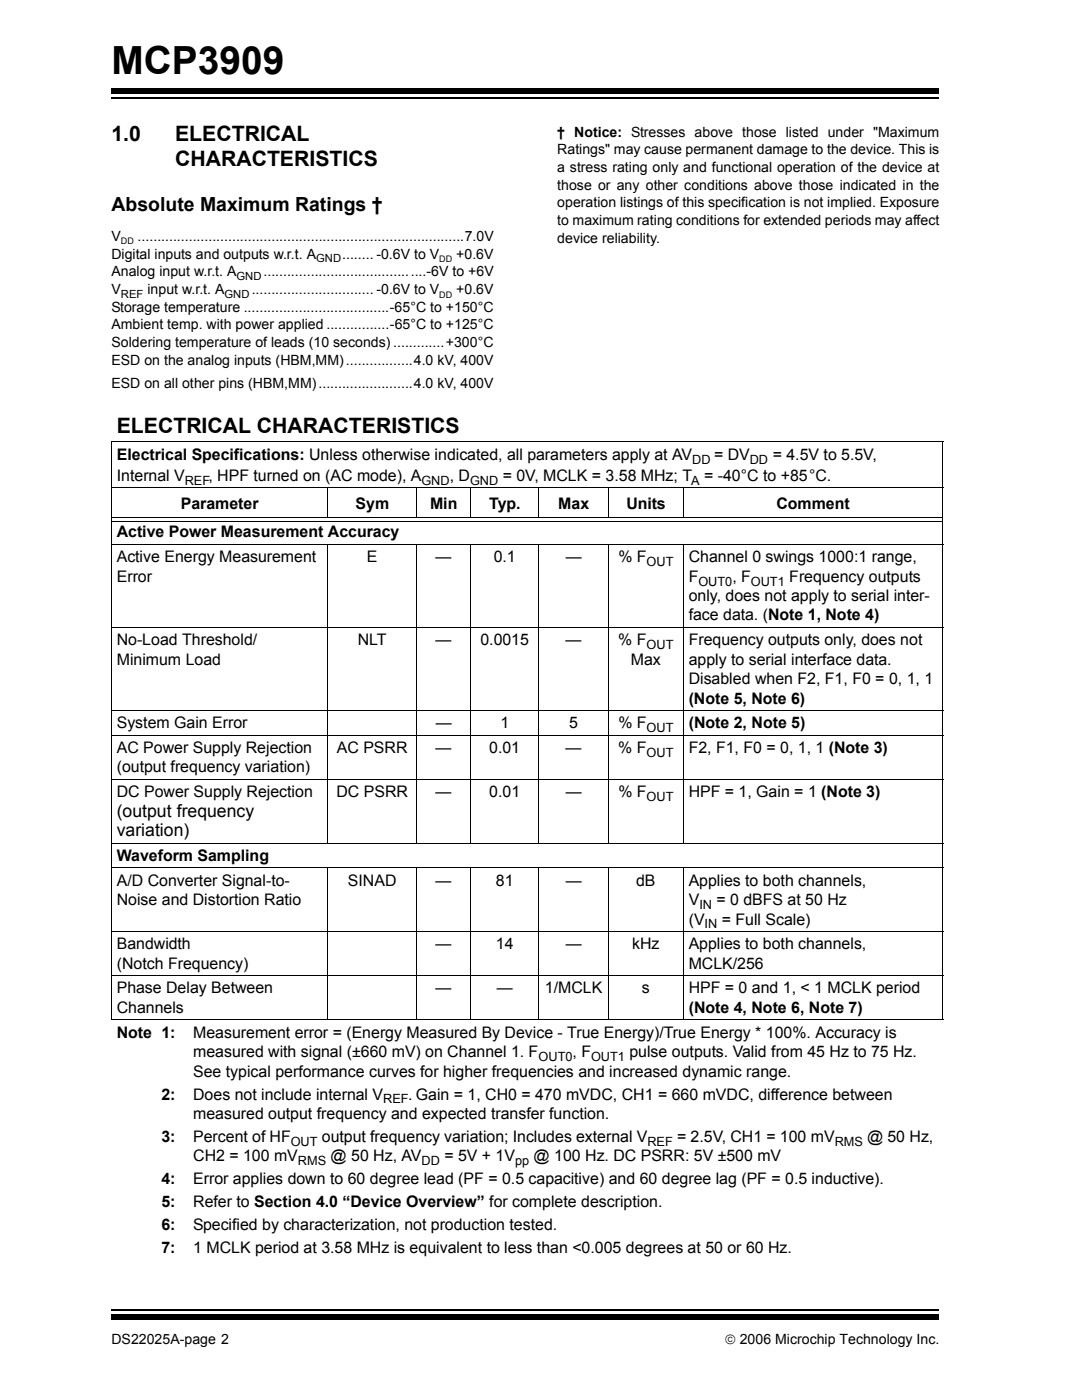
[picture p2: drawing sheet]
<svg xmlns="http://www.w3.org/2000/svg" width="216mm" height="279mm" viewBox="0 0 216 279" stroke-linecap="round" stroke-linejoin="round" font-family="sans-serif">
<defs><g id="words">
<text font-size="7.7" x="22.2" y="14.7">MCP3909</text>
<g font-size="4.2">
<text x="22.2" y="28.2">1.0</text>
<text x="34.9" y="28.2">ELECTRICAL</text>
<text x="34.9" y="33.1">CHARACTERISTICS</text>
<text x="23.3" y="86.4">ELECTRICAL CHARACTERISTICS</text>
</g>
<text font-size="3.9" x="22.2" y="42.1">Absolute Maximum Ratings †</text>
<g font-size="3.5">
<text x="23.3" y="163">(output frequency</text>
<text x="23.3" y="166.9">variation)</text>
</g>
<g font-size="3.2">
<text x="23.3" y="91.7">Electrical Specifications: Unless otherwise indicated, all parameters apply at AV</text>
<text x="23.3" y="95.9">Internal V</text>
<text x="41.6" y="95.9">, HPF turned on (AC mode), A</text>
<text x="89.7" y="95.9">, D</text>
<text x="100.2" y="95.9">= 0V, MCLK = 3.58 MHz; T</text>
<text x="140.4" y="95.9">= -40°C to +85°C.</text>
<text x="142.4" y="91.7">= DV</text>
<text x="154.1" y="91.7">= 4.5V to 5.5V,</text>
<text x="36" y="101.6">Parameter</text>
<text x="70.9" y="101.6">Sym</text>
<text x="85.7" y="101.6">Min</text>
<text x="97.5" y="101.6">Typ.</text>
<text x="111.3" y="101.6">Max</text>
<text x="124.9" y="101.6">Units</text>
<text x="154.8" y="101.6">Comment</text>
<text x="23.3" y="107.3">Active Power Measurement Accuracy</text>
<text x="23.3" y="112.2">Active Energy Measurement</text>
<text x="73.2" y="112.2">E</text>
<text x="86.9" y="112.2">—</text>
<text x="98.4" y="112.2">0.1</text>
<text x="112.8" y="112.2">—</text>
<text x="123.3" y="112.2">% F</text>
<text x="137.3" y="112.2">Channel 0 swings 1000:1 range,</text>
<text x="23.3" y="116.1">Error</text>
<text x="137.3" y="116.1">F</text>
<text x="137.3" y="120">only, does not apply to serial inter-</text>
<text x="146" y="116.1">, F</text>
<text x="157.4" y="116.1">Frequency outputs</text>
<text x="137.3" y="123.8">face data. (Note 1, Note 4)</text>
<text x="23.3" y="128.8">No-Load Threshold/</text>
<text x="71.4" y="128.8">NLT</text>
<text x="86.9" y="128.8">—</text>
<text x="95.8" y="128.8">0.0015</text>
<text x="112.8" y="128.8">—</text>
<text x="123.3" y="128.8">% F</text>
<text x="137.3" y="128.8">Frequency outputs only, does not</text>
<text x="23.3" y="132.7">Minimum Load</text>
<text x="125.8" y="132.7">Max</text>
<text x="137.3" y="132.7">apply to serial interface data.</text>
<text x="137.3" y="136.5">Disabled when F2, F1, F0 = 0, 1, 1</text>
<text x="137.3" y="140.4">(Note 5, Note 6)</text>
<text x="23.3" y="145.4">System Gain Error</text>
<text x="86.9" y="145.4">—</text>
<text x="99.8" y="145.4">1</text>
<text x="113.5" y="145.4">5</text>
<text x="123.3" y="145.4">% F</text>
<text x="137.3" y="145.4">(Note 2, Note 5)</text>
<text x="23.3" y="150.3">AC Power Supply Rejection</text>
<text x="23.3" y="154.2">(output frequency variation)</text>
<text x="67.2" y="150.3">AC PSRR</text>
<text x="86.9" y="150.3">—</text>
<text x="97.6" y="150.3">0.01</text>
<text x="112.8" y="150.3">—</text>
<text x="123.3" y="150.3">% F</text>
<text x="137.3" y="150.3">F2, F1, F0 = 0, 1, 1 (Note 3)</text>
<text x="23.3" y="159.1">DC Power Supply Rejection</text>
<text x="67.1" y="159.1">DC PSRR</text>
<text x="86.9" y="159.1">—</text>
<text x="97.6" y="159.1">0.01</text>
<text x="112.8" y="159.1">—</text>
<text x="123.3" y="159.1">% F</text>
<text x="137.3" y="159.1">HPF = 1, Gain = 1 (Note 3)</text>
<text x="23.3" y="171.8">Waveform Sampling</text>
<text x="23.3" y="176.7">A/D Converter Signal-to-</text>
<text x="69.4" y="176.7">SINAD</text>
<text x="86.9" y="176.7">—</text>
<text x="98.9" y="176.7">81</text>
<text x="112.8" y="176.7">—</text>
<text x="126.9" y="176.7">dB</text>
<text x="137.3" y="176.7">Applies to both channels,</text>
<text x="23.3" y="180.6">Noise and Distortion Ratio</text>
<text x="137.3" y="184.5">(V</text>
<text x="137.3" y="180.6">V</text>
<text x="142.9" y="180.6">= 0 dBFS at 50 Hz</text>
<text x="143.9" y="184.5">= Full Scale)</text>
<text x="23.3" y="189.4">Bandwidth</text>
<text x="86.9" y="189.4">—</text>
<text x="98.9" y="189.4">14</text>
<text x="112.8" y="189.4">—</text>
<text x="126" y="189.4">kHz</text>
<text x="137.3" y="189.4">Applies to both channels,</text>
<text x="23.3" y="193.3">(Notch Frequency)</text>
<text x="137.3" y="193.3">MCLK/256</text>
<text x="23.3" y="198.3">Phase Delay Between</text>
<text x="23.3" y="202.1">Channels</text>
<text x="86.9" y="198.3">—</text>
<text x="99.1" y="198.3">—</text>
<text x="108.7" y="198.3">1/MCLK</text>
<text x="128" y="198.3">s</text>
<text x="137.3" y="202.1">(Note 4, Note 6, Note 7)</text>
<text x="137.3" y="198.3">HPF = 0 and 1, &lt; 1 MCLK period</text>
<text x="23.3" y="207.1">Note 1:</text>
<text x="38.5" y="207.1">Measurement error = (Energy Measured By Device - True Energy)/True Energy * 100%. Accuracy is</text>
<text x="38.5" y="214.8">See typical performance curves for higher frequencies and increased dynamic range.</text>
<text x="38.5" y="211">measured with signal (±660 mV) on Channel 1. F</text>
<text x="114.2" y="211">, F</text>
<text x="125.5" y="211">pulse outputs. Valid from 45 Hz to 75 Hz.</text>
<text x="32.2" y="219.4">2:</text>
<text x="38.5" y="219.4">Does not include internal V</text>
<text x="81.4" y="219.4">. Gain = 1, CH0 = 470 mVDC, CH1 = 660 mVDC, difference between</text>
<text x="32.2" y="227.9">3:</text>
<text x="38.5" y="223.3">measured output frequency and expected transfer function.</text>
<text x="38.5" y="227.9">Percent of HF</text>
<text x="64.2" y="227.9">output frequency variation; Includes external V</text>
<text x="135" y="227.9">= 2.5V, CH1 = 100 mV</text>
<text x="172.9" y="227.9">@ 50 Hz,</text>
<text x="38.5" y="231.8">CH2 = 100 mV</text>
<text x="65.9" y="231.8">@ 50 Hz, AV</text>
<text x="88.6" y="231.8">= 5V + 1V</text>
<text x="106.4" y="231.8">@ 100 Hz. DC PSRR: 5V ±500 mV</text>
<text x="32.2" y="236.4">4:</text>
<text x="38.5" y="236.4">Error applies down to 60 degree lead (PF = 0.5 capacitive) and 60 degree lag (PF = 0.5 inductive).</text>
<text x="32.2" y="241">5:</text>
<text x="32.2" y="245.5">6:</text>
<text x="38.5" y="241">Refer to Section 4.0 “Device Overview” for complete description.</text>
<text x="38.5" y="245.5">Specified by characterization, not production tested.</text>
<text x="32.2" y="250.1">7:</text>
<text x="38.5" y="250.1">1 MCLK period at 3.58 MHz is equivalent to less than &lt;0.005 degrees at 50 or 60 Hz.</text>
</g>
<g font-size="2.8">
<text x="111.1" y="27.3">† Notice: Stresses above those listed under &quot;Maximum</text>
<text x="111.1" y="30.8">Ratings&quot; may cause permanent damage to the device. This is</text>
<text x="111.1" y="34.3">a stress rating only and functional operation of the device at</text>
<text x="111.1" y="41.4">operation listings of this specification is not implied. Exposure</text>
<text x="111.1" y="37.9">those or any other conditions above those indicated in the</text>
<text x="111.1" y="44.9">to maximum rating conditions for extended periods may affect</text>
<text x="22.2" y="48.1">V</text>
<text x="22.2" y="51.6">Digital inputs and outputs w.r.t. A</text>
<text x="27.4" y="48.1">...................................................................................7.0V</text>
<text x="68.2" y="51.6">........ -0.6V to V</text>
<text x="91" y="51.6">+0.6V</text>
<text x="111.1" y="48.4">device reliability.</text>
<text x="22.2" y="55.1">Analog input w.r.t. A</text>
<text x="22.2" y="58.7">V</text>
<text x="29.4" y="58.7">input w.r.t. A</text>
<text x="50.2" y="58.7">............................... -0.6V to V</text>
<text x="52.5" y="55.1">.........................................-6V to +6V</text>
<text x="91" y="58.7">+0.6V</text>
<text x="22.2" y="62.2">Storage temperature .....................................-65°C to +150°C</text>
<text x="22.2" y="65.7">Ambient temp. with power applied ................-65°C to +125°C</text>
<text x="22.2" y="69.3">Soldering temperature of leads (10 seconds) .............+300°C</text>
<text x="22.2" y="72.8">ESD on the analog inputs (HBM,MM).................4.0 kV, 400V</text>
<text x="22.2" y="77.4">ESD on all other pins (HBM,MM)........................4.0 kV, 400V</text>
<text x="22.2" y="268.1">DS22025A-page 2</text>
<text x="144.5" y="268.1">© 2006 Microchip Technology Inc.</text>
</g>
<g font-size="2.5">
<text x="138" y="92.5">DD</text>
<text x="149.5" y="92.5">DD</text>
<text x="36.9" y="96.8">REF</text>
<text x="84" y="96.8">GND</text>
<text x="93.7" y="96.8">GND</text>
<text x="137.8" y="96.8">A</text>
<text x="128.9" y="113">OUT</text>
<text x="139.3" y="116.9">OUT0</text>
<text x="149.7" y="116.9">OUT1</text>
<text x="128.9" y="129.6">OUT</text>
<text x="128.9" y="146.1">OUT</text>
<text x="128.9" y="151.1">OUT</text>
<text x="128.9" y="159.9">OUT</text>
<text x="139.4" y="181.4">IN</text>
<text x="140.5" y="185.3">IN</text>
<text x="107.4" y="211.8">OUT0</text>
<text x="117.9" y="211.8">OUT1</text>
<text x="76.4" y="220.2">REF</text>
<text x="58" y="228.7">OUT</text>
<text x="59.4" y="232.6">RMS</text>
<text x="84.1" y="232.6">DD</text>
<text x="102.7" y="232.6">pp</text>
<text x="129.1" y="228.7">REF</text>
<text x="166.4" y="228.7">RMS</text>
</g>
<g font-size="2.2">
<text x="63" y="52.3">GND</text>
<text x="24.1" y="59.4">REF</text>
<text x="44.8" y="59.4">GND</text>
<text x="47.2" y="55.9">GND</text>
</g>
<g font-size="1.8">
<text x="24.1" y="48.8">DD</text>
<text x="87.6" y="52.3">DD</text>
<text x="87.6" y="59.4">DD</text>
</g>
</g></defs>
<path d="M22.2 19.6h165.1" fill="none" stroke="#000" stroke-width=".36"/>
<path d="M22.2 17.7h165.1v1h-165.1z" fill="#000"/>
<path d="M22.2 260.3h165.1v6h-165.1z" fill="#fff"/>
<path d="M22.2 261.4h165.1" fill="none" stroke="#000" stroke-width=".36"/>
<path d="M22.2 262.4h165.1v1h-165.1z" fill="#000"/>
<g fill="none" stroke="#000" stroke-width=".2">
<path d="M22.1 88.2h166M22.1 97.4h166M22.2 88.3v115.2M65.4 97.3v5.9M83.1 97.3v5.9M93.8 97.3v5.9M107.5 97.3v5.9M121.3 97.3v5.9M136.3 97.3v5.9M188 88.3v115.2M22.1 108.6h166M22.3 103.3h165.6"/>
<path d="M22.3 104.2h165.6M65.4 108.6v59.8M83.1 108.6v59.8M93.8 108.6v59.8M107.5 108.6v59.8M121.3 108.6v59.8M136.3 108.6v59.8M22.1 125.2h166M22.1 141.8h166M22.1 146.7h166M22.1 155.6h166M22.1 168.3h166"/>
<path d="M22.1 173.2h166M65.4 173.1v30.5M83.1 173.1v30.5M93.8 173.1v30.5M107.5 173.1v30.5M121.3 173.1v30.5M136.3 173.1v30.5M22.1 185.9h166M22.1 194.7h166M22.1 203.6h166"/>
</g>
<use href="#words"/>
</svg>
